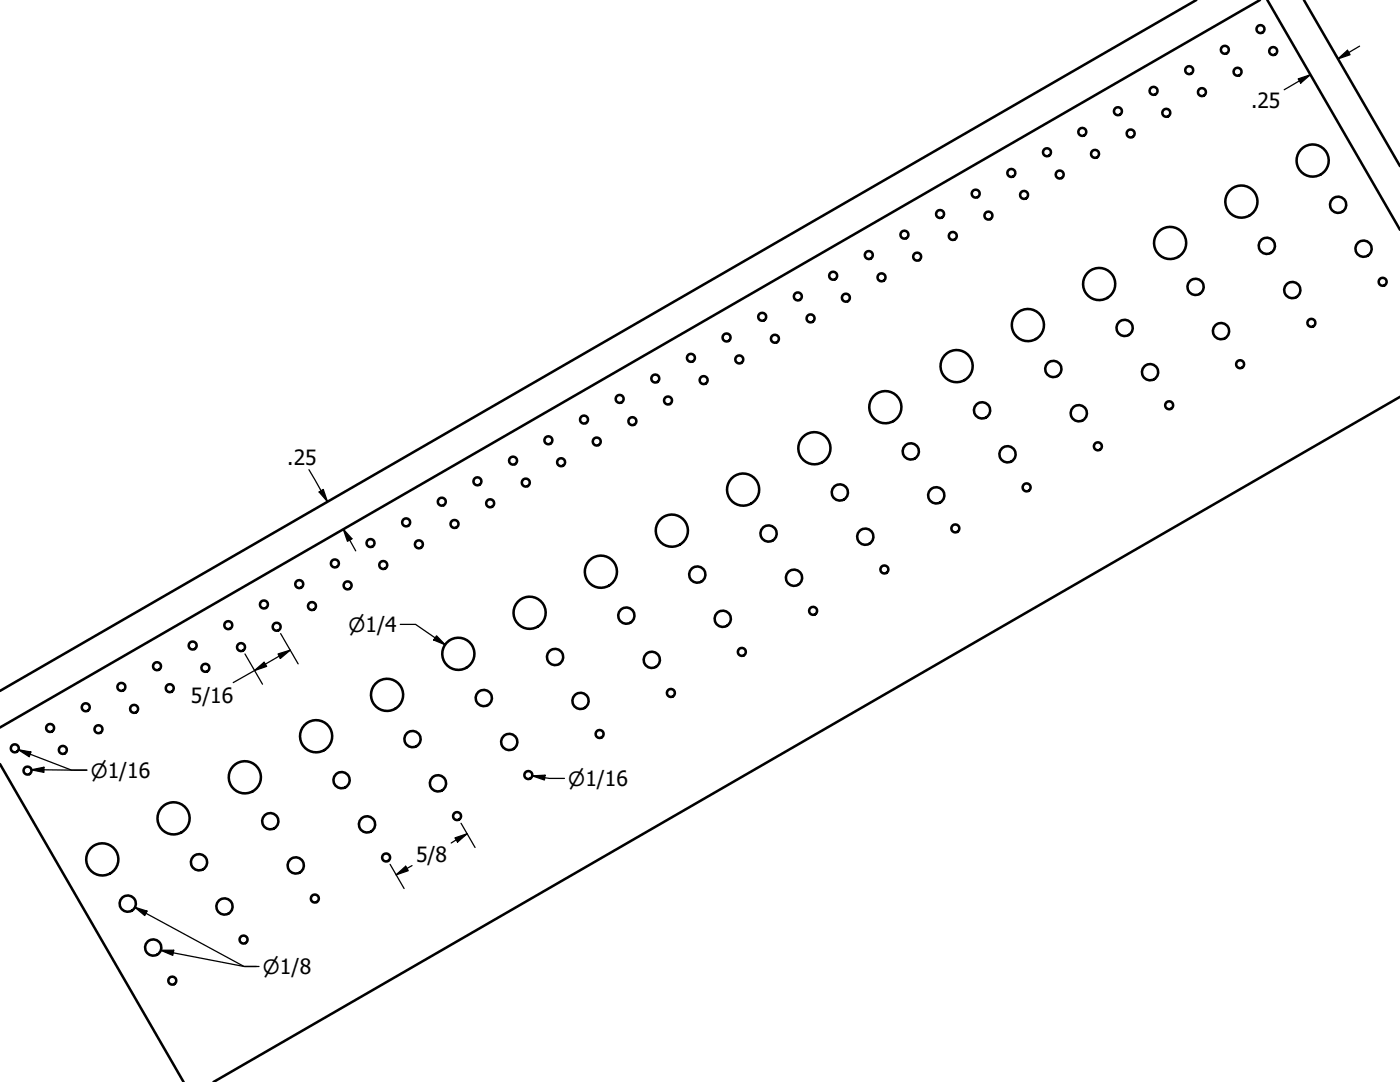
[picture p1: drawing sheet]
<svg xmlns="http://www.w3.org/2000/svg" width="279mm" height="216mm" viewBox="0 0 279 216" stroke-linecap="round" stroke-linejoin="round" font-family="sans-serif">
<defs><g id="words">
<g font-size="4.2">
<text x="249.7" y="21.6">.25</text>
<text x="57.3" y="92.8">.25</text>
<text x="38.1" y="140.2">5/16</text>
<text x="83.1" y="172">5/8</text>
</g>
<g font-size="3.9">
<text x="69.5" y="126.1">⌀1/4</text>
<text x="18.1" y="155.2">⌀1/16</text>
<text x="113.4" y="156.8">⌀1/16</text>
<text x="52.5" y="194.4">⌀1/8</text>
</g>
</g></defs>
<!-- layer: Visible (ANSI) -->
<g fill="none" stroke="#000" stroke-width=".51">
<path d="M238.8 0l-238.8 137.9M251.5 0l-251.5 145.2M252.9 0l26.5 45.8M260.2 0l19.2 33.1M279.4 79.2l-236.8 136.7M0 152.5l36.6 63.4"/>
<circle cx="230.2" cy="18.1" r=".79"/>
<circle cx="237.3" cy="14" r=".79"/>
<circle cx="239.9" cy="18.4" r=".79"/>
<circle cx="244.4" cy="9.9" r=".79"/>
<circle cx="247" cy="14.3" r=".79"/>
<circle cx="251.6" cy="5.8" r=".79"/>
<circle cx="254.1" cy="10.2" r=".79"/>
<circle cx="194.7" cy="38.6" r=".79"/>
<circle cx="201.8" cy="34.5" r=".79"/>
<circle cx="204.4" cy="38.9" r=".79"/>
<circle cx="208.9" cy="30.4" r=".79"/>
<circle cx="211.5" cy="34.8" r=".79"/>
<circle cx="216" cy="26.3" r=".79"/>
<circle cx="218.5" cy="30.7" r=".79"/>
<circle cx="223.1" cy="22.2" r=".79"/>
<circle cx="225.6" cy="26.6" r=".79"/>
<circle cx="232.8" cy="22.5" r=".79"/>
<circle cx="262" cy="32" r="3.2"/>
<circle cx="159.2" cy="59.2" r=".79"/>
<circle cx="166.3" cy="55" r=".79"/>
<circle cx="168.8" cy="59.4" r=".79"/>
<circle cx="173.4" cy="50.9" r=".79"/>
<circle cx="175.9" cy="55.3" r=".79"/>
<circle cx="180.5" cy="46.8" r=".79"/>
<circle cx="183" cy="51.2" r=".79"/>
<circle cx="187.6" cy="42.7" r=".79"/>
<circle cx="190.2" cy="47.1" r=".79"/>
<circle cx="197.3" cy="43" r=".79"/>
<circle cx="219.4" cy="56.7" r="3.2"/>
<circle cx="233.5" cy="48.5" r="3.2"/>
<circle cx="238.6" cy="57.2" r="1.62"/>
<circle cx="247.7" cy="40.2" r="3.2"/>
<circle cx="252.8" cy="49.1" r="1.62"/>
<circle cx="257.9" cy="57.9" r="1.62"/>
<circle cx="267" cy="40.9" r="1.62"/>
<circle cx="272.1" cy="49.6" r="1.62"/>
<circle cx="275.9" cy="56.2" r=".79"/>
<circle cx="123.7" cy="79.6" r=".79"/>
<circle cx="130.8" cy="75.5" r=".79"/>
<circle cx="133.3" cy="79.9" r=".79"/>
<circle cx="137.9" cy="71.4" r=".79"/>
<circle cx="140.4" cy="75.9" r=".79"/>
<circle cx="145" cy="67.3" r=".79"/>
<circle cx="147.5" cy="71.7" r=".79"/>
<circle cx="152.1" cy="63.2" r=".79"/>
<circle cx="154.7" cy="67.6" r=".79"/>
<circle cx="161.8" cy="63.5" r=".79"/>
<circle cx="190.9" cy="73.1" r="3.2"/>
<circle cx="205.1" cy="64.9" r="3.2"/>
<circle cx="210.2" cy="73.6" r="1.62"/>
<circle cx="224.4" cy="65.4" r="1.62"/>
<circle cx="229.5" cy="74.3" r="1.62"/>
<circle cx="243.7" cy="66.1" r="1.62"/>
<circle cx="247.5" cy="72.7" r=".79"/>
<circle cx="261.7" cy="64.4" r=".79"/>
<circle cx="95.3" cy="96" r=".79"/>
<circle cx="102.4" cy="91.9" r=".79"/>
<circle cx="104.9" cy="96.3" r=".79"/>
<circle cx="109.4" cy="87.9" r=".79"/>
<circle cx="112" cy="92.2" r=".79"/>
<circle cx="116.6" cy="83.7" r=".79"/>
<circle cx="119.1" cy="88.1" r=".79"/>
<circle cx="126.2" cy="84" r=".79"/>
<circle cx="148.3" cy="97.7" r="3.2"/>
<circle cx="162.5" cy="89.4" r="3.2"/>
<circle cx="167.6" cy="98.3" r="1.62"/>
<circle cx="176.7" cy="81.2" r="3.2"/>
<circle cx="181.8" cy="90.1" r="1.62"/>
<circle cx="186.8" cy="98.8" r="1.62"/>
<circle cx="196" cy="81.9" r="1.62"/>
<circle cx="201.1" cy="90.6" r="1.62"/>
<circle cx="204.9" cy="97.3" r=".79"/>
<circle cx="215.3" cy="82.5" r="1.62"/>
<circle cx="219.1" cy="89.1" r=".79"/>
<circle cx="233.3" cy="80.9" r=".79"/>
<circle cx="59.7" cy="116.6" r=".79"/>
<circle cx="66.8" cy="112.4" r=".79"/>
<circle cx="69.4" cy="116.8" r=".79"/>
<circle cx="73.9" cy="108.4" r=".79"/>
<circle cx="76.5" cy="112.7" r=".79"/>
<circle cx="81.1" cy="104.2" r=".79"/>
<circle cx="83.6" cy="108.6" r=".79"/>
<circle cx="88.2" cy="100.1" r=".79"/>
<circle cx="90.7" cy="104.6" r=".79"/>
<circle cx="97.8" cy="100.4" r=".79"/>
<circle cx="119.9" cy="114.1" r="3.2"/>
<circle cx="134.1" cy="105.9" r="3.2"/>
<circle cx="139.2" cy="114.6" r="1.62"/>
<circle cx="153.4" cy="106.5" r="1.62"/>
<circle cx="158.5" cy="115.3" r="1.62"/>
<circle cx="172.7" cy="107.1" r="1.62"/>
<circle cx="176.5" cy="113.6" r=".79"/>
<circle cx="190.7" cy="105.4" r=".79"/>
<circle cx="24.2" cy="137.1" r=".79"/>
<circle cx="31.3" cy="132.9" r=".79"/>
<circle cx="33.9" cy="137.3" r=".79"/>
<circle cx="38.4" cy="128.8" r=".79"/>
<circle cx="41" cy="133.3" r=".79"/>
<circle cx="45.6" cy="124.7" r=".79"/>
<circle cx="48.1" cy="129.1" r=".79"/>
<circle cx="52.7" cy="120.6" r=".79"/>
<circle cx="55.2" cy="125.1" r=".79"/>
<circle cx="62.3" cy="120.9" r=".79"/>
<circle cx="77.2" cy="138.7" r="3.2"/>
<circle cx="91.5" cy="130.5" r="3.2"/>
<circle cx="96.6" cy="139.3" r="1.62"/>
<circle cx="105.7" cy="122.3" r="3.2"/>
<circle cx="110.8" cy="131.1" r="1.62"/>
<circle cx="115.9" cy="139.9" r="1.62"/>
<circle cx="125" cy="122.8" r="1.62"/>
<circle cx="130.1" cy="131.7" r="1.62"/>
<circle cx="133.9" cy="138.3" r=".79"/>
<circle cx="144.2" cy="123.5" r="1.62"/>
<circle cx="148.1" cy="130.1" r=".79"/>
<circle cx="162.3" cy="121.9" r=".79"/>
<circle cx="3" cy="149.3" r=".79"/>
<circle cx="5.5" cy="153.8" r=".79"/>
<circle cx="10" cy="145.3" r=".79"/>
<circle cx="12.5" cy="149.6" r=".79"/>
<circle cx="17.1" cy="141.1" r=".79"/>
<circle cx="19.7" cy="145.5" r=".79"/>
<circle cx="26.8" cy="141.4" r=".79"/>
<circle cx="48.9" cy="155.1" r="3.2"/>
<circle cx="63.1" cy="146.9" r="3.2"/>
<circle cx="68.2" cy="155.7" r="1.62"/>
<circle cx="82.3" cy="147.5" r="1.62"/>
<circle cx="87.4" cy="156.3" r="1.62"/>
<circle cx="101.6" cy="148.1" r="1.62"/>
<circle cx="105.4" cy="154.7" r=".79"/>
<circle cx="119.7" cy="146.5" r=".79"/>
<circle cx="20.4" cy="171.5" r="3.2"/>
<circle cx="34.6" cy="163.3" r="3.2"/>
<circle cx="39.7" cy="172.1" r="1.62"/>
<circle cx="53.9" cy="163.9" r="1.62"/>
<circle cx="59" cy="172.7" r="1.62"/>
<circle cx="62.8" cy="179.3" r=".79"/>
<circle cx="73.2" cy="164.5" r="1.62"/>
<circle cx="77.1" cy="171.1" r=".79"/>
<circle cx="91.2" cy="162.8" r=".79"/>
<circle cx="25.5" cy="180.3" r="1.62"/>
<circle cx="30.6" cy="189.1" r="1.62"/>
<circle cx="34.4" cy="195.7" r=".79"/>
<circle cx="44.8" cy="180.9" r="1.62"/>
<circle cx="48.6" cy="187.5" r=".79"/>
</g>
<!-- layer: Dimension (ANSI) -->
<g fill="none" stroke="#000" stroke-width=".25">
<path d="M259.1 15.7l2.4-.8-1.9 1.7zM261.5 14.9l-5.2 3M267 11.7l1.9-1.7 .5 .9zM271.3 9.2l-4.3 2.5M61.7 93.7l3.6 6.4M63.7 98.2l.8-.5 .8 2.4zM68.5 105.6l1.7 1.9-.9 .5zM68.5 105.6l2.5 4.3M48.9 130.5l3.5 6M50.8 133.8l1.9-1.7 .5 .9zM55.5 130.5l2.4-.8-2 1.7zM56 126.4l3.5 6.1"/>
<path d="M57.9 129.7l-11.4 6.5M79.9 124.6h3l5.9 4.1M87.1 126.9l1.7 1.8-2.2-1zM3.7 149.6l2.5 .5-.4 .9zM3.7 149.6l10.6 4.1h3M106.2 154.8l2.6-.1-.2 .9zM106.2 154.8l3.5 .5h2.9M77.9 172.5l2.7 4.8M79.1 174.6l1.9-1.8 .5 .9zM82.2 172.7l-3.1 1.9M90.8 167.2l2.4-.8-1.9 1.6zM92 164.3l2.8 4.8"/>
<path d="M93.2 166.4l-3.2 1.8M26.9 181l2.4 .8-.4 .9zM26.9 181l21.8 11.8h3"/>
</g>
<g fill="#000">
<path d="M259.1 15.7l2.4-.8-1.9 1.7z" fill-rule="evenodd"/>
<path d="M267 11.7l1.9-1.7 .5 .9z" fill-rule="evenodd"/>
<path d="M63.7 98.2l.8-.5 .8 2.4z" fill-rule="evenodd"/>
<path d="M68.5 105.6l1.7 1.9-.9 .5z" fill-rule="evenodd"/>
<path d="M50.8 133.8l1.9-1.7 .5 .9z" fill-rule="evenodd"/>
<path d="M55.5 130.5l2.4-.8-2 1.7z" fill-rule="evenodd"/>
<path d="M87.1 126.9l1.7 1.8-2.2-1z" fill-rule="evenodd"/>
<path d="M3.7 149.6l2.5 .5-.4 .9z" fill-rule="evenodd"/>
<path d="M106.2 154.8l2.6-.1-.2 .9z" fill-rule="evenodd"/>
<path d="M79.1 174.6l1.9-1.8 .5 .9z" fill-rule="evenodd"/>
<path d="M90.8 167.2l2.4-.8-1.9 1.6z" fill-rule="evenodd"/>
<path d="M26.9 181l2.4 .8-.4 .9z" fill-rule="evenodd"/>
</g>
<!-- layer: Symbol (ANSI) -->
<path d="M6.2 153.6l2.6-.5v1zM6.2 153.6l11.1 .1M32.1 189.6h2.6l-.2 1zM32.1 189.6l16.6 3.2h2.5" fill="none" stroke="#000" stroke-width=".25"/>
<g fill="#000">
<path d="M6.2 153.6l2.6-.5v1z" fill-rule="evenodd"/>
<path d="M32.1 189.6h2.6l-.2 1z" fill-rule="evenodd"/>
</g>
<use href="#words"/>
</svg>
